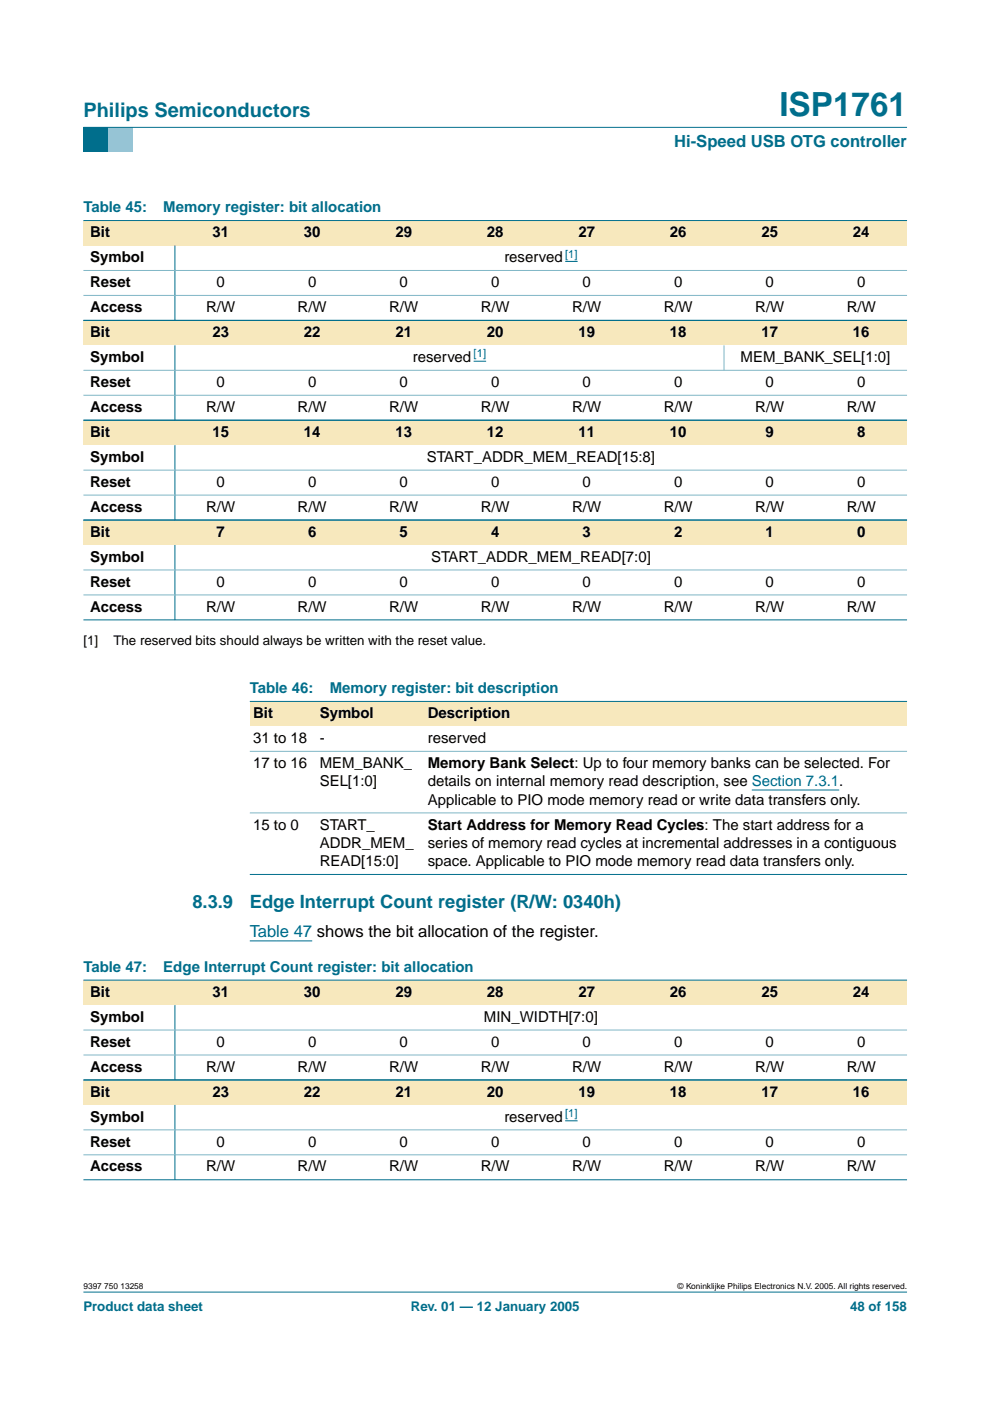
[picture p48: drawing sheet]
<svg xmlns="http://www.w3.org/2000/svg" width="210mm" height="297mm" viewBox="0 0 210 297" stroke-linecap="round" stroke-linejoin="round" font-family="sans-serif">
<defs><g id="words">
<text font-size="7.1" fill="#006e8c" x="165.2" y="24.7">ISP1761</text>
<text font-size="4.2" fill="#006e8c" x="17.7" y="24.9">Philips Semiconductors</text>
<g font-size="3.9" fill="#006e8c">
<text x="40.8" y="192.6">8.3.9</text>
<text x="53" y="192.6">Edge Interrupt Count register (R/W: 0340h)</text>
</g>
<text font-size="3.5" fill="#006e8c" x="142.9" y="31.1">Hi-Speed USB OTG controller</text>
<text font-size="3.5" fill="#00f" x="53" y="198.7">Table 47 shows the bit allocation of the register.</text>
<g font-size="3.2" fill="#006e8c">
<text x="17.7" y="45">Table 45:</text>
<text x="34.6" y="45">Memory register: bit allocation</text>
<text x="53" y="146.9">Table 46:</text>
<text x="69.9" y="146.9">Memory register: bit description</text>
<text x="17.7" y="206">Table 47:</text>
<text x="34.6" y="206">Edge Interrupt Count register: bit allocation</text>
</g>
<g font-size="3.2">
<text x="19.1" y="50.3">Bit</text>
<text x="45" y="50.3">31</text>
<text x="64.4" y="50.3">30</text>
<text x="83.8" y="50.3">29</text>
<text x="103.2" y="50.3">28</text>
<text x="122.6" y="50.3">27</text>
<text x="142" y="50.3">26</text>
<text x="161.4" y="50.3">25</text>
<text x="180.8" y="50.3">24</text>
<text x="19.1" y="55.6">Symbol</text>
<text x="106.9" y="55.6">reserved</text>
<text x="19.1" y="60.9">Reset</text>
<text x="45.9" y="60.9">0</text>
<text x="65.3" y="60.9">0</text>
<text x="84.7" y="60.9">0</text>
<text x="104.1" y="60.9">0</text>
<text x="123.5" y="60.9">0</text>
<text x="142.9" y="60.9">0</text>
<text x="162.3" y="60.9">0</text>
<text x="181.7" y="60.9">0</text>
<text x="19.1" y="66.2">Access</text>
<text x="19.1" y="71.5">Bit</text>
<text x="43.7" y="66.2">R/W</text>
<text x="45" y="71.5">23</text>
<text x="63.1" y="66.2">R/W</text>
<text x="64.4" y="71.5">22</text>
<text x="82.5" y="66.2">R/W</text>
<text x="83.8" y="71.5">21</text>
<text x="101.9" y="66.2">R/W</text>
<text x="103.2" y="71.5">20</text>
<text x="121.3" y="66.2">R/W</text>
<text x="122.6" y="71.5">19</text>
<text x="140.7" y="66.2">R/W</text>
<text x="142" y="71.5">18</text>
<text x="160.1" y="66.2">R/W</text>
<text x="161.4" y="71.5">17</text>
<text x="179.5" y="66.2">R/W</text>
<text x="180.8" y="71.5">16</text>
<text x="19.1" y="76.7">Symbol</text>
<text x="87.5" y="76.7">reserved</text>
<text x="157" y="76.7">MEM_BANK_SEL[1:0]</text>
<text x="19.1" y="82">Reset</text>
<text x="45.9" y="82">0</text>
<text x="65.3" y="82">0</text>
<text x="84.7" y="82">0</text>
<text x="104.1" y="82">0</text>
<text x="123.5" y="82">0</text>
<text x="142.9" y="82">0</text>
<text x="162.3" y="82">0</text>
<text x="181.7" y="82">0</text>
<text x="19.1" y="87.3">Access</text>
<text x="43.7" y="87.3">R/W</text>
<text x="63.1" y="87.3">R/W</text>
<text x="82.5" y="87.3">R/W</text>
<text x="101.9" y="87.3">R/W</text>
<text x="121.3" y="87.3">R/W</text>
<text x="140.7" y="87.3">R/W</text>
<text x="160.1" y="87.3">R/W</text>
<text x="179.5" y="87.3">R/W</text>
<text x="19.1" y="92.6">Bit</text>
<text x="45" y="92.6">15</text>
<text x="64.4" y="92.6">14</text>
<text x="83.8" y="92.6">13</text>
<text x="103.2" y="92.6">12</text>
<text x="122.6" y="92.6">11</text>
<text x="142" y="92.6">10</text>
<text x="162.3" y="92.6">9</text>
<text x="181.7" y="92.6">8</text>
<text x="19.1" y="97.9">Symbol</text>
<text x="90.5" y="97.9">START_ADDR_MEM_READ[15:8]</text>
<text x="19.1" y="103.2">Reset</text>
<text x="45.9" y="103.2">0</text>
<text x="65.3" y="103.2">0</text>
<text x="84.7" y="103.2">0</text>
<text x="104.1" y="103.2">0</text>
<text x="123.5" y="103.2">0</text>
<text x="142.9" y="103.2">0</text>
<text x="162.3" y="103.2">0</text>
<text x="181.7" y="103.2">0</text>
<text x="19.1" y="113.8">Bit</text>
<text x="19.1" y="108.5">Access</text>
<text x="43.7" y="108.5">R/W</text>
<text x="45.9" y="113.8">7</text>
<text x="63.1" y="108.5">R/W</text>
<text x="65.3" y="113.8">6</text>
<text x="82.5" y="108.5">R/W</text>
<text x="84.7" y="113.8">5</text>
<text x="101.9" y="108.5">R/W</text>
<text x="104.1" y="113.8">4</text>
<text x="121.3" y="108.5">R/W</text>
<text x="123.5" y="113.8">3</text>
<text x="140.7" y="108.5">R/W</text>
<text x="142.9" y="113.8">2</text>
<text x="160.1" y="108.5">R/W</text>
<text x="162.3" y="113.8">1</text>
<text x="179.5" y="108.5">R/W</text>
<text x="181.7" y="113.8">0</text>
<text x="19.1" y="119.1">Symbol</text>
<text x="91.4" y="119.1">START_ADDR_MEM_READ[7:0]</text>
<text x="19.1" y="124.4">Reset</text>
<text x="45.9" y="124.4">0</text>
<text x="65.3" y="124.4">0</text>
<text x="84.7" y="124.4">0</text>
<text x="104.1" y="124.4">0</text>
<text x="123.5" y="124.4">0</text>
<text x="142.9" y="124.4">0</text>
<text x="162.3" y="124.4">0</text>
<text x="181.7" y="124.4">0</text>
<text x="19.1" y="129.7">Access</text>
<text x="43.7" y="129.7">R/W</text>
<text x="63.1" y="129.7">R/W</text>
<text x="82.5" y="129.7">R/W</text>
<text x="101.9" y="129.7">R/W</text>
<text x="121.3" y="129.7">R/W</text>
<text x="140.7" y="129.7">R/W</text>
<text x="160.1" y="129.7">R/W</text>
<text x="179.5" y="129.7">R/W</text>
<text x="53.7" y="152.2">Bit</text>
<text x="67.8" y="152.2">Symbol</text>
<text x="90.7" y="152.2">Description</text>
<text x="53.7" y="157.5">31 to 18</text>
<text x="67.8" y="157.5">-</text>
<text x="90.7" y="157.5">reserved</text>
<text x="53.7" y="162.8">17 to 16</text>
<text x="67.8" y="162.8">MEM_BANK_</text>
<text x="67.8" y="166.7">SEL[1:0]</text>
<text x="90.7" y="162.8">Memory Bank Select: Up to four memory banks can be selected. For</text>
<text x="90.7" y="166.7">details on internal memory read description, see Section 7.3.1.</text>
<text x="90.7" y="170.6">Applicable to PIO mode memory read or write data transfers only.</text>
<text x="53.7" y="175.9">15 to 0</text>
<text x="67.8" y="175.9">START_</text>
<text x="67.8" y="179.8">ADDR_MEM_</text>
<text x="90.7" y="175.9">Start Address for Memory Read Cycles: The start address for a</text>
<text x="90.7" y="179.8">series of memory read cycles at incremental addresses in a contiguous</text>
<text x="67.8" y="183.6">READ[15:0]</text>
<text x="90.7" y="183.6">space. Applicable to PIO mode memory read data transfers only.</text>
<text x="19.1" y="211.3">Bit</text>
<text x="45" y="211.3">31</text>
<text x="64.4" y="211.3">30</text>
<text x="83.8" y="211.3">29</text>
<text x="103.2" y="211.3">28</text>
<text x="122.6" y="211.3">27</text>
<text x="142" y="211.3">26</text>
<text x="161.4" y="211.3">25</text>
<text x="180.8" y="211.3">24</text>
<text x="19.1" y="216.6">Symbol</text>
<text x="19.1" y="221.9">Reset</text>
<text x="45.9" y="221.9">0</text>
<text x="65.3" y="221.9">0</text>
<text x="84.7" y="221.9">0</text>
<text x="102.6" y="216.6">MIN_WIDTH[7:0]</text>
<text x="104.1" y="221.9">0</text>
<text x="123.5" y="221.9">0</text>
<text x="142.9" y="221.9">0</text>
<text x="162.3" y="221.9">0</text>
<text x="181.7" y="221.9">0</text>
<text x="19.1" y="227.2">Access</text>
<text x="43.7" y="227.2">R/W</text>
<text x="63.1" y="227.2">R/W</text>
<text x="82.5" y="227.2">R/W</text>
<text x="101.9" y="227.2">R/W</text>
<text x="121.3" y="227.2">R/W</text>
<text x="140.7" y="227.2">R/W</text>
<text x="160.1" y="227.2">R/W</text>
<text x="179.5" y="227.2">R/W</text>
<text x="19.1" y="232.5">Bit</text>
<text x="45" y="232.5">23</text>
<text x="64.4" y="232.5">22</text>
<text x="83.8" y="232.5">21</text>
<text x="103.2" y="232.5">20</text>
<text x="122.6" y="232.5">19</text>
<text x="142" y="232.5">18</text>
<text x="161.4" y="232.5">17</text>
<text x="180.8" y="232.5">16</text>
<text x="19.1" y="237.8">Symbol</text>
<text x="106.9" y="237.8">reserved</text>
<text x="19.1" y="243.1">Reset</text>
<text x="45.9" y="243.1">0</text>
<text x="65.3" y="243.1">0</text>
<text x="84.7" y="243.1">0</text>
<text x="104.1" y="243.1">0</text>
<text x="123.5" y="243.1">0</text>
<text x="142.9" y="243.1">0</text>
<text x="162.3" y="243.1">0</text>
<text x="181.7" y="243.1">0</text>
<text x="19.1" y="248.4">Access</text>
<text x="43.7" y="248.4">R/W</text>
<text x="63.1" y="248.4">R/W</text>
<text x="82.5" y="248.4">R/W</text>
<text x="101.9" y="248.4">R/W</text>
<text x="121.3" y="248.4">R/W</text>
<text x="140.7" y="248.4">R/W</text>
<text x="160.1" y="248.4">R/W</text>
<text x="179.5" y="248.4">R/W</text>
</g>
<g font-size="2.8">
<text x="17.7" y="136.8">[1]</text>
<text x="24" y="136.8">The reserved bits should always be written with the reset value.</text>
</g>
<g font-size="2.8" fill="#006e8c">
<text x="17.7" y="278">Product data sheet</text>
<text x="87.1" y="278">Rev. 01 — 12 January 2005</text>
<text x="180.2" y="278">48 of 158</text>
</g>
<g font-size="2.4" fill="#00f">
<text x="119.8" y="54.6">[1]</text>
<text x="100.4" y="75.8">[1]</text>
<text x="119.8" y="236.8">[1]</text>
</g>
<g font-size="1.8">
<text x="17.7" y="273.4">9397 750 13258</text>
<text x="143.7" y="273.4">© Koninklijke Philips Electronics N.V. 2005. All rights reserved.</text>
</g>
</g></defs>
<path d="M17.7 273.9h174.6z" fill="#006e8c" stroke="#006e8c" stroke-width=".21"/>
<path d="M17.7 27h5.3v5.3h-5.3z" fill-rule="evenodd" fill="#006e8c"/>
<path d="M23 27h5.3v5.3h-5.3z" fill-rule="evenodd" fill="#96c4d6"/>
<path d="M17.7 27h174.6z" fill="#006e8c" stroke="#006e8c" stroke-width=".21"/>
<path d="M53 199.5h13.2" fill="none" stroke="#00f" stroke-width=".21"/>
<g fill="#f7e8bd">
<path d="M17.7 46.8h19.4v5.3h-19.4z" fill-rule="evenodd"/>
<path d="M37.1 46.8h19.4v5.3h-19.4z" fill-rule="evenodd"/>
<path d="M56.5 46.8h19.4v5.3h-19.4z" fill-rule="evenodd"/>
<path d="M75.9 46.8h19.4v5.3h-19.4z" fill-rule="evenodd"/>
<path d="M95.3 46.8h19.4v5.3h-19.4z" fill-rule="evenodd"/>
<path d="M114.7 46.8h19.4v5.3h-19.4z" fill-rule="evenodd"/>
<path d="M134.1 46.8h19.4v5.3h-19.4z" fill-rule="evenodd"/>
<path d="M153.5 46.8h19.4v5.3h-19.4z" fill-rule="evenodd"/>
<path d="M172.9 46.8h19.4v5.3h-19.4z" fill-rule="evenodd"/>
</g>
<path d="M119.8 55.4h2.7" fill="none" stroke="#00f" stroke-width=".21"/>
<g fill="#f7e8bd">
<path d="M17.7 67.9h19.4v5.3h-19.4z" fill-rule="evenodd"/>
<path d="M37.1 67.9h19.4v5.3h-19.4z" fill-rule="evenodd"/>
<path d="M56.5 67.9h19.4v5.3h-19.4z" fill-rule="evenodd"/>
<path d="M75.9 67.9h19.4v5.3h-19.4z" fill-rule="evenodd"/>
<path d="M95.3 67.9h19.4v5.3h-19.4z" fill-rule="evenodd"/>
<path d="M114.7 67.9h19.4v5.3h-19.4z" fill-rule="evenodd"/>
<path d="M134.1 67.9h19.4v5.3h-19.4z" fill-rule="evenodd"/>
<path d="M153.5 67.9h19.4v5.3h-19.4z" fill-rule="evenodd"/>
<path d="M172.9 67.9h19.4v5.3h-19.4z" fill-rule="evenodd"/>
</g>
<path d="M100.4 76.6h2.7" fill="none" stroke="#00f" stroke-width=".21"/>
<g fill="#f7e8bd">
<path d="M17.7 89.1h19.4v5.3h-19.4z" fill-rule="evenodd"/>
<path d="M37.1 89.1h19.4v5.3h-19.4z" fill-rule="evenodd"/>
<path d="M56.5 89.1h19.4v5.3h-19.4z" fill-rule="evenodd"/>
<path d="M75.9 89.1h19.4v5.3h-19.4z" fill-rule="evenodd"/>
<path d="M95.3 89.1h19.4v5.3h-19.4z" fill-rule="evenodd"/>
<path d="M114.7 89.1h19.4v5.3h-19.4z" fill-rule="evenodd"/>
<path d="M134.1 89.1h19.4v5.3h-19.4z" fill-rule="evenodd"/>
<path d="M153.5 89.1h19.4v5.3h-19.4z" fill-rule="evenodd"/>
<path d="M172.9 89.1h19.4v5.3h-19.4z" fill-rule="evenodd"/>
<path d="M17.7 110.3h19.4v5.3h-19.4z" fill-rule="evenodd"/>
<path d="M37.1 110.3h19.4v5.3h-19.4z" fill-rule="evenodd"/>
<path d="M56.5 110.3h19.4v5.3h-19.4z" fill-rule="evenodd"/>
<path d="M75.9 110.3h19.4v5.3h-19.4z" fill-rule="evenodd"/>
<path d="M95.3 110.3h19.4v5.3h-19.4z" fill-rule="evenodd"/>
<path d="M114.7 110.3h19.4v5.3h-19.4z" fill-rule="evenodd"/>
<path d="M134.1 110.3h19.4v5.3h-19.4z" fill-rule="evenodd"/>
<path d="M153.5 110.3h19.4v5.3h-19.4z" fill-rule="evenodd"/>
<path d="M172.9 110.3h19.4v5.3h-19.4z" fill-rule="evenodd"/>
</g>
<g fill="#006e8c" stroke="#006e8c" stroke-width=".21">
<path d="M37.1 52.1v15.9z"/>
<path d="M17.7 46.8h174.6z"/>
<path d="M17.7 67.9h174.6z"/>
<path d="M37.1 73.2v15.9z"/>
<path d="M17.7 89.1h174.6z"/>
<path d="M37.1 94.4v15.9z"/>
<path d="M17.7 110.3h174.6z"/>
<path d="M37.1 115.6v15.9z"/>
<path d="M17.7 131.4h174.6z"/>
</g>
<g fill="#80b6c6" stroke="#80b6c6" stroke-width=".21">
<path d="M17.7 57.3h174.6z"/>
<path d="M17.7 62.6h174.6z"/>
<path d="M153.5 73.2v5.4z"/>
<path d="M17.7 78.5h174.6z"/>
<path d="M17.7 83.8h174.6z"/>
<path d="M17.7 99.7h174.6z"/>
<path d="M17.7 105h174.6z"/>
<path d="M17.7 120.8h174.6z"/>
<path d="M17.7 126.1h174.6z"/>
</g>
<g fill="#f7e8bd">
<path d="M53 148.7h14.1v5.3h-14.1z" fill-rule="evenodd"/>
<path d="M67.1 148.7h22.9v5.3h-22.9z" fill-rule="evenodd"/>
<path d="M90 148.7h102.3v5.3h-102.3z" fill-rule="evenodd"/>
</g>
<path d="M159.4 167.5h18.5" fill="none" stroke="#00f" stroke-width=".21"/>
<g fill="#006e8c" stroke="#006e8c" stroke-width=".21">
<path d="M53 148.7h139.3z"/>
<path d="M53 185.4h139.3z"/>
</g>
<g fill="#80b6c6" stroke="#80b6c6" stroke-width=".21">
<path d="M53 159.3h139.3z"/>
<path d="M53 172.3h139.3z"/>
</g>
<g fill="#f7e8bd">
<path d="M17.7 207.8h19.4v5.3h-19.4z" fill-rule="evenodd"/>
<path d="M37.1 207.8h19.4v5.3h-19.4z" fill-rule="evenodd"/>
<path d="M56.5 207.8h19.4v5.3h-19.4z" fill-rule="evenodd"/>
<path d="M75.9 207.8h19.4v5.3h-19.4z" fill-rule="evenodd"/>
<path d="M95.3 207.8h19.4v5.3h-19.4z" fill-rule="evenodd"/>
<path d="M114.7 207.8h19.4v5.3h-19.4z" fill-rule="evenodd"/>
<path d="M134.1 207.8h19.4v5.3h-19.4z" fill-rule="evenodd"/>
<path d="M153.5 207.8h19.4v5.3h-19.4z" fill-rule="evenodd"/>
<path d="M172.9 207.8h19.4v5.3h-19.4z" fill-rule="evenodd"/>
<path d="M17.7 229h19.4v5.3h-19.4z" fill-rule="evenodd"/>
<path d="M37.1 229h19.4v5.3h-19.4z" fill-rule="evenodd"/>
<path d="M56.5 229h19.4v5.3h-19.4z" fill-rule="evenodd"/>
<path d="M75.9 229h19.4v5.3h-19.4z" fill-rule="evenodd"/>
<path d="M95.3 229h19.4v5.3h-19.4z" fill-rule="evenodd"/>
<path d="M114.7 229h19.4v5.3h-19.4z" fill-rule="evenodd"/>
<path d="M134.1 229h19.4v5.3h-19.4z" fill-rule="evenodd"/>
<path d="M153.5 229h19.4v5.3h-19.4z" fill-rule="evenodd"/>
<path d="M172.9 229h19.4v5.3h-19.4z" fill-rule="evenodd"/>
</g>
<path d="M119.8 237.6h2.7" fill="none" stroke="#00f" stroke-width=".21"/>
<g fill="#006e8c" stroke="#006e8c" stroke-width=".21">
<path d="M37.1 213.1v15.9z"/>
<path d="M17.7 207.8h174.6z"/>
<path d="M17.7 229h174.6z"/>
<path d="M37.1 234.3v15.9z"/>
<path d="M17.7 250.1h174.6z"/>
</g>
<g fill="#80b6c6" stroke="#80b6c6" stroke-width=".21">
<path d="M17.7 218.4h174.6z"/>
<path d="M17.7 223.7h174.6z"/>
<path d="M17.7 239.6h174.6z"/>
<path d="M17.7 244.8h174.6z"/>
</g>
<use href="#words"/>
</svg>
